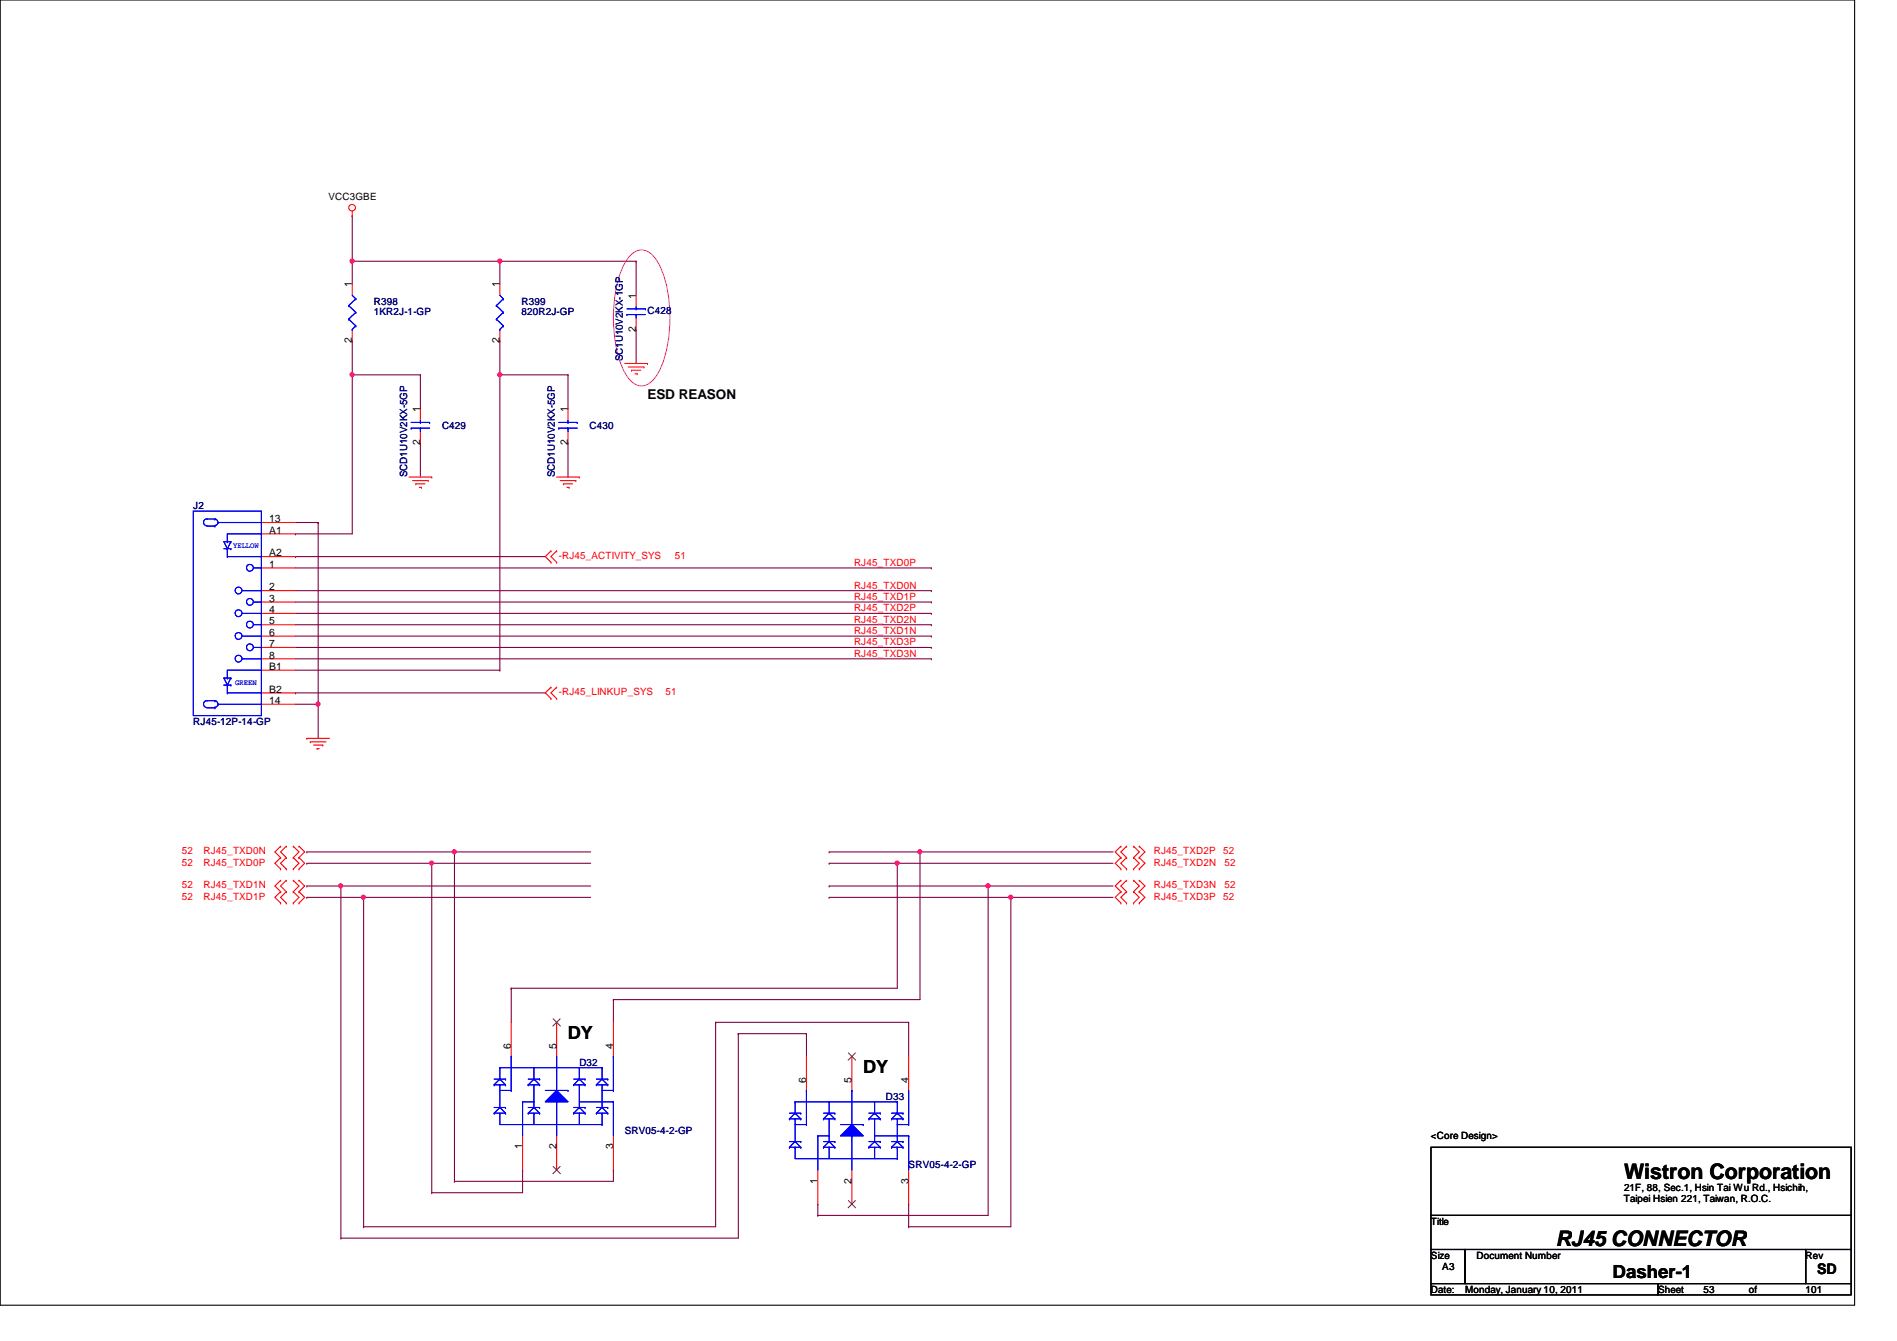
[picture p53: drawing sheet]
<svg xmlns="http://www.w3.org/2000/svg" width="297mm" height="210mm" viewBox="0 0 297 210" stroke-linecap="round" stroke-linejoin="round" font-family="sans-serif">
<defs><g id="words">
<g font-size="3.3">
<text x="254.3" y="184.5">Wistron Corporation</text>
<text x="243.6" y="195.1">RJ45 CONNECTOR</text>
</g>
<g font-size="2.8">
<text x="88.9" y="162.6">DY</text>
<text x="135.2" y="168">DY</text>
<text x="252.5" y="200">Dasher-1</text>
</g>
<text font-size="2.3" x="284.5" y="199.5">SD</text>
<text font-size="2.1" x="101.4" y="62.4">ESD REASON</text>
<g font-size="1.6">
<text x="51.4" y="31.3">VCC3GBE</text>
<text x="55.1" y="45" transform="rotate(-90 55.1 45)">1</text>
<text x="78.2" y="45" transform="rotate(-90 78.2 45)">1</text>
<text x="99.6" y="46.8" transform="rotate(-90 99.6 46.8)">1</text>
<text x="55.1" y="53.7" transform="rotate(-90 55.1 53.7)">2</text>
<text x="78.2" y="53.7" transform="rotate(-90 78.2 53.7)">2</text>
<text x="99.6" y="51.9" transform="rotate(-90 99.6 51.9)">2</text>
<text x="65.8" y="64.6" transform="rotate(-90 65.8 64.6)">1</text>
<text x="88.9" y="64.6" transform="rotate(-90 88.9 64.6)">1</text>
<text x="65.8" y="69.7" transform="rotate(-90 65.8 69.7)">2</text>
<text x="88.9" y="69.7" transform="rotate(-90 88.9 69.7)">2</text>
<text x="42.2" y="83.5">A1</text>
<text x="42.2" y="81.7">13</text>
<text x="42.2" y="88.9">1</text>
<text x="42.2" y="87.1">A2</text>
<text x="42.2" y="92.4">2</text>
<text x="42.2" y="94.2">3</text>
<text x="42.2" y="96">4</text>
<text x="42.2" y="97.7">5</text>
<text x="42.2" y="99.5">6</text>
<text x="42.2" y="101.3">7</text>
<text x="42.2" y="103.1">8</text>
<text x="42.2" y="104.9">B1</text>
<text x="42.2" y="108.4">B2</text>
<text x="42.2" y="110.2">14</text>
<text x="80" y="164.1" transform="rotate(-90 80 164.1)">6</text>
<text x="87.1" y="164.1" transform="rotate(-90 87.1 164.1)">5</text>
<text x="96" y="164.1" transform="rotate(-90 96 164.1)">4</text>
<text x="126.2" y="169.5" transform="rotate(-90 126.2 169.5)">6</text>
<text x="133.3" y="169.5" transform="rotate(-90 133.3 169.5)">5</text>
<text x="142.2" y="169.5" transform="rotate(-90 142.2 169.5)">4</text>
<text x="81.8" y="179.9" transform="rotate(-90 81.8 179.9)">1</text>
<text x="87.1" y="179.9" transform="rotate(-90 87.1 179.9)">2</text>
<text x="96" y="179.9" transform="rotate(-90 96 179.9)">3</text>
<text x="224.1" y="178.4">&lt;Core Design&gt;</text>
<text x="128" y="185.3" transform="rotate(-90 128 185.3)">1</text>
<text x="133.3" y="185.3" transform="rotate(-90 133.3 185.3)">2</text>
<text x="142.2" y="185.3" transform="rotate(-90 142.2 185.3)">3</text>
<text x="224.1" y="191.7">Title</text>
<text x="254.3" y="188.2">Taipei Hsien 221, Taiwan, R.O.C.</text>
<text x="254.3" y="186.4">21F, 88, Sec.1, Hsin Tai Wu Rd., Hsichih,</text>
<text x="224.1" y="197">Size</text>
<text x="231.2" y="197">Document Number</text>
<text x="282.7" y="197">Rev</text>
<text x="224.1" y="202.4">Date:</text>
<text x="225.8" y="198.8">A3</text>
<text x="229.4" y="202.4">Monday, January 10, 2011</text>
<text x="259.6" y="202.4">Sheet</text>
<text x="266.7" y="202.4">53</text>
<text x="273.9" y="202.4">of</text>
<text x="282.7" y="202.4">101</text>
</g>
<g font-size="1.6" fill="#000080">
<text x="58.5" y="47.7">R398</text>
<text x="81.7" y="47.7">R399</text>
<text x="58.5" y="49.3">1KR2J-1-GP</text>
<text x="81.7" y="49.3">820R2J-GP</text>
<text x="101.4" y="49.1">C428</text>
<text x="97.5" y="56.6" transform="rotate(-90 97.5 56.6)">SC1U10V2KX-1GP</text>
<text x="69.2" y="67.2">C429</text>
<text x="92.3" y="67.2">C430</text>
<text x="63.8" y="74.7" transform="rotate(-90 63.8 74.7)">SCD1U10V2KX-5GP</text>
<text x="86.9" y="74.7" transform="rotate(-90 86.9 74.7)">SCD1U10V2KX-5GP</text>
<text x="30.3" y="79.7">J2</text>
<text x="30.3" y="113.5">RJ45-12P-14-GP</text>
<text x="90.7" y="166.8">D32</text>
<text x="138.7" y="172.1">D33</text>
<text x="97.8" y="177.5">SRV05-4-2-GP</text>
<text x="142.3" y="182.8">SRV05-4-2-GP</text>
</g>
<g font-size="1.6" fill="#f00">
<text x="87.5" y="87.5">-RJ45_ACTIVITY_SYS</text>
<text x="105.7" y="87.5">51</text>
<text x="133.7" y="88.6">RJ45_TXD0P</text>
<text x="133.7" y="92.1">RJ45_TXD0N</text>
<text x="133.7" y="93.9">RJ45_TXD1P</text>
<text x="133.7" y="95.7">RJ45_TXD2P</text>
<text x="133.7" y="97.5">RJ45_TXD2N</text>
<text x="133.7" y="99.2">RJ45_TXD1N</text>
<text x="133.7" y="101">RJ45_TXD3P</text>
<text x="133.7" y="102.8">RJ45_TXD3N</text>
<text x="87.5" y="108.8">-RJ45_LINKUP_SYS</text>
<text x="104.2" y="108.8">51</text>
<text x="28.5" y="133.7">52</text>
<text x="28.5" y="135.5">52</text>
<text x="31.9" y="133.7">RJ45_TXD0N</text>
<text x="31.9" y="135.5">RJ45_TXD0P</text>
<text x="180.7" y="133.7">RJ45_TXD2P</text>
<text x="180.7" y="135.5">RJ45_TXD2N</text>
<text x="191.5" y="133.7">52</text>
<text x="191.7" y="135.5">52</text>
<text x="28.5" y="139.1">52</text>
<text x="28.5" y="140.8">52</text>
<text x="31.9" y="139.1">RJ45_TXD1N</text>
<text x="31.9" y="140.8">RJ45_TXD1P</text>
<text x="180.7" y="139.1">RJ45_TXD3N</text>
<text x="180.7" y="140.8">RJ45_TXD3P</text>
<text x="191.5" y="140.8">52</text>
<text x="191.7" y="139.1">52</text>
</g>
<g font-size="1.2" fill="#00f">
<text x="36.5" y="85.8">YELLOW</text>
<text x="36.8" y="107.1">GREEN</text>
</g>
</g></defs>
<path d="M0 0h290.4v204.3h-290.4z" fill="none" stroke="#000" stroke-width=".17"/>
<path d="M55.2 40.9h.1M55.2 40.9v3.5M78.3 40.9h.1M78.3 40.9v3.5M99.6 40.9h.1M99.6 51.6h.1M99.6 40.9v5.3M99.6 51.6v5.3M128.1 188.5h.1M128.1 188.5v1.7M142.3 188.5h.1M142.3 188.5v3.5" fill="none" stroke="#800040" stroke-width=".17"/>
<circle cx="55.1" cy="40.9" r=".32" fill="#f0f"/>
<circle cx="55.1" cy="40.9" r=".32" fill="none" stroke="#f0f" stroke-width=".17"/>
<path d="M78.3 40.9h21.3M78.3 40.9h.1" fill="none" stroke="#800040" stroke-width=".17"/>
<circle cx="78.2" cy="40.9" r=".32" fill="#f0f"/>
<circle cx="78.2" cy="40.9" r=".32" fill="none" stroke="#f0f" stroke-width=".17"/>
<path d="M55.2 33.8h.1M55.2 33.8v7.1M55.2 40.9h.1M55.2 58.7h.1M55.2 58.7v24.9M55.2 40.9h23.1M65.8 69.3h.1M65.8 69.3v5.4M88.9 69.3h.1M88.9 69.3v5.4" fill="none" stroke="#800040" stroke-width=".17"/>
<circle cx="55.1" cy="58.6" r=".32" fill="#f0f"/>
<circle cx="55.1" cy="58.6" r=".32" fill="none" stroke="#f0f" stroke-width=".17"/>
<path d="M55.2 58.7h.1M55.2 58.7h10.6M65.8 58.7h.1M65.8 58.7v5.3M78.3 58.7h.1M78.3 58.7v46.2" fill="none" stroke="#800040" stroke-width=".17"/>
<circle cx="78.2" cy="58.6" r=".32" fill="#f0f"/>
<circle cx="78.2" cy="58.6" r=".32" fill="none" stroke="#f0f" stroke-width=".17"/>
<g fill="none" stroke="#800040" stroke-width=".17">
<path d="M55.2 53.3h.1M55.2 53.3v5.4M78.3 58.7h10.6M78.3 58.7h.1M78.3 53.3h.1M78.3 53.3v5.4M88.9 58.7h.1M88.9 58.7v5.3M46.3 87.1h39.1M46.3 87.1h.1M46.3 108.5h39.1M46.3 108.5h.1"/>
<path d="M49.8 110.2h.1M49.8 110.2v5.4"/>
</g>
<circle cx="49.8" cy="110.2" r=".32" fill="#f0f"/>
<circle cx="49.8" cy="110.2" r=".32" fill="none" stroke="#f0f" stroke-width=".17"/>
<path d="M67.6 135.1h24.9M67.6 135.1h.1M71.2 133.3h21.3M71.2 133.3h.1M144.1 133.3h30.2M144.1 133.3h.1M56.9 140.5h.1M56.9 140.5h35.6" fill="none" stroke="#800040" stroke-width=".17"/>
<circle cx="144" cy="133.3" r=".32" fill="#f0f"/>
<circle cx="144" cy="133.3" r=".32" fill="none" stroke="#f0f" stroke-width=".17"/>
<path d="M140.5 135.1h33.8M140.5 135.1h.1" fill="none" stroke="#800040" stroke-width=".17"/>
<circle cx="140.5" cy="135.1" r=".32" fill="#f0f"/>
<circle cx="140.5" cy="135.1" r=".32" fill="none" stroke="#f0f" stroke-width=".17"/>
<path d="M71.2 133.3h.1M71.2 133.3v51.6M158.3 140.5h16M158.3 140.5h.1M67.6 186.7h.1M71.2 184.9h.1M81.8 183.1h.1M81.8 183.1v3.6h-14.2M96.1 183.1h.1M96.1 183.1v1.8h-24.9" fill="none" stroke="#800040" stroke-width=".17"/>
<circle cx="71.1" cy="133.3" r=".32" fill="#f0f"/>
<circle cx="71.1" cy="133.3" r=".32" fill="none" stroke="#f0f" stroke-width=".17"/>
<path d="M48 133.3h.1M48 133.3h23.2M67.6 135.1h.1M67.6 135.1v51.6" fill="none" stroke="#800040" stroke-width=".17"/>
<circle cx="67.6" cy="135.1" r=".32" fill="#f0f"/>
<circle cx="67.6" cy="135.1" r=".32" fill="none" stroke="#f0f" stroke-width=".17"/>
<path d="M48 135.1h.1M48 135.1h19.6M53.4 138.7h.1M53.4 138.7v55.1M53.4 138.7h39.1M154.7 138.7h19.6M154.7 138.7h.1M128.1 190.2h.1M128.1 190.2h26.6M142.3 192h16M142.3 192h.1" fill="none" stroke="#800040" stroke-width=".17"/>
<circle cx="53.4" cy="138.7" r=".32" fill="#f0f"/>
<circle cx="53.4" cy="138.7" r=".32" fill="none" stroke="#f0f" stroke-width=".17"/>
<path d="M48 138.7h5.4M48 138.7h.1M56.9 140.5h.1M56.9 140.5v51.5" fill="none" stroke="#800040" stroke-width=".17"/>
<circle cx="56.9" cy="140.4" r=".32" fill="#f0f"/>
<circle cx="56.9" cy="140.4" r=".32" fill="none" stroke="#f0f" stroke-width=".17"/>
<path d="M140.5 135.1h.1M140.5 135.1v19.6M144.1 133.3h.1M144.1 133.3v23.2M154.7 138.7h.1M154.7 138.7v51.5M48 140.5h8.9M48 140.5h.1" fill="none" stroke="#800040" stroke-width=".17"/>
<circle cx="154.7" cy="138.7" r=".32" fill="#f0f"/>
<circle cx="154.7" cy="138.7" r=".32" fill="none" stroke="#f0f" stroke-width=".17"/>
<path d="M129.8 138.7h24.9M129.8 138.7h.1M158.3 140.5h.1M158.3 140.5v51.5" fill="none" stroke="#800040" stroke-width=".17"/>
<circle cx="158.3" cy="140.4" r=".32" fill="#f0f"/>
<g fill="none" stroke="#f0f" stroke-width=".17">
<path d="M98.7 39.9a2.21 2.21 0 0 1 3.5 0 11 11 0 0 1 2.3 5.7 21.4 21.4 0 0 1-1.3 12.6 3.7 3.7 0 0 1-2.7 2.2 2.87 2.87 0 0 1-2.3-1.4 17.1 17.1 0 0 1-2.1-9.3 17 17 0 0 1 2.1-9.1z"/>
<circle cx="158.3" cy="140.4" r=".32"/>
</g>
<g fill="none" stroke="#800040" stroke-width=".17">
<path d="M46.3 83.6h8.9M46.3 83.6h.1M46.3 81.8h3.5M46.3 88.9h99.5M46.3 92.5h99.5M46.3 94.2h99.5M46.3 96h99.5M46.3 97.8h99.5M46.3 99.6h99.5M49.8 81.8h.1M49.8 81.8v28.4M145.8 88.9h.1"/>
<path d="M145.8 92.5h.1M145.8 94.2h.1M145.8 96h.1M145.8 97.8h.1M145.8 99.6h.1M46.3 104.9h32M46.3 110.2h3.5M46.3 101.3h99.5M46.3 103.1h99.5M49.8 110.2h.1M78.3 104.9h.1M145.8 101.3h.1"/>
<path d="M145.8 103.1h.1M129.8 133.3h14.3M129.8 135.1h10.7M129.8 135.1h.1M129.8 133.3h.1M80 154.7h60.5M80 154.7h.1M80 154.7v5.3M96.1 156.5h48M96.1 156.5h.1M96.1 156.5v3.5M129.8 140.5h28.5"/>
<path d="M129.8 140.5h.1M112.1 160h.1M112.1 160v32h-55.2M112.1 160h30.2M115.6 161.8h10.7M115.6 161.8h.1M115.6 161.8v32h-62.2M126.3 161.8h.1M126.3 161.8v3.6M142.3 160h.1M142.3 160v5.4M53.4 193.8h.1"/>
<path d="M56.9 192h.1"/>
</g>
<g fill="none" stroke="#f00" stroke-width=".17">
<path d="M55.2 33.8h.1M55.2 33.1v.7M97.8 56.9h3.6M98.4 57.4h2.4M98.9 58h1.4M98.9 58h.1M99.4 58.5h.4M99.6 46.2v1.8M99.6 49.8v1.8M99.8 58.5h.1M100.8 57.4h.1M101.4 56.9h.1"/>
<path d="M64 74.7h3.6M64.6 75.2h2.5M65.1 75.7h.1M65.1 75.7h1.4M65.7 76.3h.3M65.8 64v1.8M65.8 67.6v1.7M66 76.3h.1M67.1 75.2h.1M67.6 74.7h.1M87.2 74.7h3.5M87.7 75.2h2.5"/>
<path d="M88.2 75.7h.1M88.2 75.7h1.5M88.8 76.3h.3M88.9 64v1.8M88.9 67.6v1.7M89.1 76.3h.1M90.2 75.2h.1M90.7 74.7h.1M40.9 88.9h5.4M40.9 92.5h5.4M40.9 94.2h5.4M40.9 96h5.4"/>
<path d="M40.9 97.8h5.4M40.9 99.6h5.4M40.9 83.6h5.4M40.9 87.1h5.4M40.9 81.8h5.4M86.3 86.2l-.9 .9 .9 .9M86.3 88h.1M86.3 86.2h.1M87.2 86.2h.1M87.2 88h.1M87.2 86.2l-.9 .9 .9 .9M40.9 101.3h5.4"/>
<path d="M40.9 103.1h5.4M40.9 104.9h5.4M40.9 108.5h5.4M40.9 110.2h5.4M48 115.6h.1M48 115.6h3.6M48.6 116.1h.1M48.6 116.1h2.5M49.1 116.6h1.4M49.7 117.2h.1M49.7 117.2h.3M50.5 116.6h.1"/>
<path d="M86.3 107.6l-.9 .9 .9 .8M86.3 109.3h.1M86.3 107.6h.1M87.2 107.6h.1M87.2 109.3h.1M87.2 107.6l-.9 .9 .9 .8M43.9 132.5l-.9 .8 .9 .9M43.9 134.2l-.9 .9 .9 .9M43.9 137.8l-.9 .9 .9 .9M43.9 139.6l-.9 .9 .9 .9M43.9 132.5h.1M43.9 134.2h.1"/>
<path d="M43.9 136h.1M43.9 137.8h.1M43.9 139.6h.1M44.8 132.5l-.9 .8 .9 .9M44.8 134.2l-.9 .9 .9 .9M44.8 137.8l-.9 .9 .9 .9M44.8 139.6l-.9 .9 .9 .9M44.8 132.5h.1M44.8 134.2h.1M44.8 136h.1M44.8 137.8h.1M44.8 139.6h.1"/>
<path d="M45.9 134.2h.1M45.9 132.5h.1M45.9 136h.1M45.9 139.6h.1M45.9 137.8h.1M45.9 132.5l.9 .8-.9 .9M45.9 134.2l.9 .9-.9 .9M45.9 137.8l.9 .9-.9 .9M45.9 139.6l.9 .9-.9 .9M46.8 132.5h.1M46.8 134.2h.1M46.8 136h.1"/>
<path d="M46.8 137.8h.1M46.8 139.6h.1M46.8 132.5l.9 .8-.9 .9M46.8 134.2l.9 .9-.9 .9M46.8 137.8l.9 .9-.9 .9M46.8 139.6l.9 .9-.9 .9M175.5 134.2h.1M175.5 132.5h.1M175.5 136h.1M175.5 139.6h.1M175.5 137.8h.1M175.5 132.5l-.9 .8 .9 .9"/>
<path d="M175.5 134.2l-.9 .9 .9 .9M175.5 137.8l-.9 .9 .9 .9M175.5 139.6l-.9 .9 .9 .9M176.4 132.5h.1M176.4 134.2h.1M176.4 136h.1M176.4 137.8h.1M176.4 139.6h.1M176.4 132.5l-.9 .8 .9 .9M176.4 134.2l-.9 .9 .9 .9M176.4 137.8l-.9 .9 .9 .9M176.4 139.6l-.9 .9 .9 .9"/>
<path d="M177.5 132.5l.9 .8-.9 .9M177.5 134.2l.9 .9-.9 .9M177.5 137.8l.9 .9-.9 .9M177.5 139.6l.9 .9-.9 .9M177.5 134.2h.1M177.5 132.5h.1M177.5 136h.1M177.5 139.6h.1M177.5 137.8h.1M178.4 132.5l.9 .8-.9 .9M178.4 134.2l.9 .9-.9 .9M178.4 137.8l.9 .9-.9 .9"/>
<path d="M178.4 139.6l.9 .9-.9 .9M178.4 134.2h.1M178.4 132.5h.1M178.4 136h.1M178.4 139.6h.1M178.4 137.8h.1M43.9 141.4h.1M44.8 141.4h.1M45.9 141.4h.1M46.8 141.4h.1M175.5 141.4h.1M176.4 141.4h.1"/>
<path d="M177.5 141.4h.1M178.4 141.4h.1M80 160v5.4M81.8 177.8v5.3M87.2 160v5.4M87.2 177.8v5.3M96.1 160v5.4M96.1 177.8v5.3"/>
<circle cx="55.1" cy="32.5" r=".52"/>
</g>
<path d="M224.1 179.6h65.8v10.6h-65.8zM224.1 190.2h65.8v5.4h-65.8zM224.1 195.6h5.3v5.3h-5.3zM229.4 195.6h53.3v5.3h-53.3zM282.7 195.6h7.2v5.3h-7.2zM224.1 200.9h35.5v1.8h-35.5zM259.6 200.9h30.3v1.8h-30.3z" fill="none" stroke="#000" stroke-width=".17"/>
<g fill="none" stroke="#00f" stroke-width=".17">
<path d="M98.2 49.2h.1M98.2 48.3h2.8M98.2 49.2h2.8M99.6 48.3h.1M99.6 49.2h.1M99.6 48v.3M99.6 49.2v.6M101 48.3h.1M64.4 67h2.9M64.4 67h.1M64.4 66.1h2.9M65.8 66.1h.1"/>
<path d="M65.8 67h.1M65.8 65.8v.3M65.8 67v.6M67.3 66.1h.1M87.5 67h.1M87.5 66.1h2.9M87.5 67h2.9M88.9 66.1h.1M88.9 67h.1M88.9 65.8v.3M88.9 67v.6M90.4 66.1h.1"/>
<path d="M30.3 80h10.6v32h-10.6zM32.4 82.3h1.3M33.7 81.2h-1.3a.53 .53 0 0 0-.5 .6 .53 .53 0 0 0 .5 .5M33.7 81.2a.51 .51 0 0 1 .4 .6 .51 .51 0 0 1-.5 .5M33.7 82.3h.1M33.7 81.2h.1M34.2 81.8h.1M34.2 81.8h6.7M35 85.9h1.1M35.6 84.8h.1M35.6 87.1h.1M35.6 85.9h.1"/>
<path d="M35.6 85.9v1.2M35.6 87.1h5.3M36.1 85.9h.1M36.1 84.8h.1M36.1 84.8l-.5 1.1M36.1 84.8h-1.1l.6 1.1M37.9 92.5h3M37.9 96h3M37.9 99.6h3M39.7 88.9h1.2M39.7 94.2h1.2M39.7 97.8h1.2"/>
<path d="M40.9 83.6h-5.3v1.2M40.9 83.6h.1M40.9 87.1h.1M40.9 88.9h.1M40.9 94.2h.1M40.9 97.8h.1M40.9 92.5h.1M40.9 96h.1M40.9 99.6h.1M32.4 110.8h1.3M33.7 109.7h-1.3a.53 .53 0 0 0-.5 .5 .53 .53 0 0 0 .5 .5M33.7 109.7a.51 .51 0 0 1 .4 .5 .51 .51 0 0 1-.5 .5"/>
<path d="M33.7 109.7h.1M33.7 110.8h.1M34.2 110.2h.1M34.2 110.2h6.7M35 107.2h1.1M35.6 108.5h.1M35.6 107.2h.1M35.6 106.1h.1M35.6 107.2v1.3M35.6 108.5h5.3M36.1 107.2h.1M36.1 106.1h.1"/>
<path d="M36.1 106.1l-.5 1.1M36.1 106.1h-1.1l.6 1.1M37.9 103.1h3M39.7 101.3h1.2M40.9 104.9h-5.3v1.2M40.9 104.9h.1M40.9 108.5h.1M40.9 101.3h.1M40.9 103.1h.1M78.3 174.2h.1M78.3 174.2v1.8"/>
<circle cx="37.3" cy="99.5" r=".54"/>
<circle cx="37.3" cy="92.4" r=".54"/>
<circle cx="37.3" cy="96" r=".54"/>
<circle cx="39.1" cy="88.9" r=".54"/>
<circle cx="39.1" cy="94.2" r=".54"/>
<circle cx="39.1" cy="97.8" r=".54"/>
<circle cx="37.3" cy="103.1" r=".54"/>
<circle cx="39.1" cy="101.3" r=".54"/>
</g>
<path d="M86.6 159.5l1.2 1.1M87.7 159.5l-1.1 1.1M86.6 182.6l1.2 1.1M87.7 182.6l-1.1 1.1" fill="none" stroke="#804000" stroke-width=".16"/>
<path d="M87.2 170.7l1.7 1.8h-3.5z" fill="#00f"/>
<g fill="none" stroke="#00f" stroke-width=".17">
<path d="M77.4 174.2h.1M77.4 169.8h.1M77.4 174.2h1.8M77.4 173.4h1.8M77.4 168.9h1.8M77.4 169.8h1.8M78.3 173.4l.9 .8M78.3 168.9l.9 .9M78.3 169.8h.1M78.3 173.4h.1M78.3 168.9h.1M78.3 167.1h.1"/>
<path d="M78.3 174.2h.1M78.3 170.7h1.7M78.3 167.1v1.8M78.3 169.8v3.6M78.3 174.2v1.8h16M78.3 173.4l-.9 .8M78.3 168.9l-.9 .9M78.3 167.1h16M79.2 174.2h.1M79.2 173.4h.1M79.2 168.9h.1M79.2 169.8h.1"/>
<path d="M80 170.7h.1M80 165.4h.1M80 165.4v5.3M81.8 172.5h.1M81.8 172.5h1.8M81.8 172.5v5.3M82.7 169.8h.1M82.7 174.2h.1M82.7 174.2h1.8M82.7 173.4h1.8M82.7 168.9h1.8M82.7 169.8h1.8"/>
<path d="M83.6 168.9h.1M83.6 173.4h.1M83.6 169.8h.1M83.6 174.2h.1M83.6 167.1h.1M83.6 172.5h.1M83.6 168.9l-.9 .9M83.6 173.4l-.9 .8M83.6 167.1v1.8M83.6 169.8v3.6M83.6 174.2v1.8M83.6 168.9l.9 .9"/>
<path d="M83.6 173.4l.9 .8M84.5 169.8h.1M84.5 168.9h.1M84.5 173.4h.1M84.5 174.2h.1M85.4 170.7h3.5M87.2 165.4h.1M87.2 172.5h.1M87.2 165.4v5.3M87.2 172.5v5.3M87.2 170.7l1.7 1.8h-3.5zM88.9 170.7h.1"/>
<path d="M89.8 169.8h.1M89.8 174.2h.1M89.8 174.2h1.8M89.8 173.4h1.8M89.8 168.9h1.8M89.8 169.8h1.8M90.7 168.9l.9 .9M90.7 173.4l.9 .8M90.7 168.9h.1M90.7 173.4h.1M90.7 174.2h.1M90.7 169.8h.1"/>
<path d="M90.7 167.1h.1M90.7 168.9l-.9 .9M90.7 173.4l-.9 .8M90.7 167.1v1.8M90.7 169.8v3.6M90.7 174.2v1.8M90.7 172.5h5.4M91.6 169.8h.1M91.6 168.9h.1M91.6 173.4h.1M91.6 174.2h.1M93.4 174.2h.1"/>
<path d="M93.4 169.8h.1M93.4 174.2h1.8M93.4 173.4h1.8M93.4 168.9h1.8M93.4 169.8h1.8M94.3 174.2h.1M94.3 169.8h.1M94.3 173.4h.1M94.3 168.9h.1M94.3 167.1h.1M94.3 176h.1M94.3 170.7h1.8"/>
<path d="M94.3 167.1v1.8M94.3 169.8v3.6M94.3 174.2v1.8M94.3 173.4l-.9 .8M94.3 168.9l-.9 .9M94.3 173.4l.9 .8M94.3 168.9l.9 .9M95.2 174.2h.1M95.2 173.4h.1M95.2 168.9h.1M95.2 169.8h.1M96.1 172.5h.1"/>
<path d="M96.1 170.7h.1M96.1 165.4h.1M96.1 165.4v5.3M96.1 172.5v5.3"/>
</g>
<path d="M87.2 170.7l1.7 1.8h-3.5z" fill="#00f"/>
<g fill="none" stroke="#00f" stroke-width=".17">
<path d="M77.7 47.8h.1M77.7 50h.1M77.7 47.8l1.1 1.1M77.7 50l1.1 1M78.3 51.6h.1M78.3 46.2l.5 .6M78.8 46.8h.1M78.8 48.9h.1M78.8 51h.1M78.8 46.8l-1.1 1M78.8 48.9l-1.1 1.1M78.8 51l-.5 .6"/>
<path d="M77.4 174.2h.1M77.4 169.8h.1M77.4 174.2h1.8M77.4 173.4h1.8M77.4 168.9h1.8M77.4 169.8h1.8M78.3 173.4l.9 .8M78.3 168.9l.9 .9M78.3 169.8h.1M78.3 173.4h.1M78.3 168.9h.1M78.3 167.1h.1"/>
<path d="M78.3 170.7h1.7M78.3 167.1v1.8M78.3 169.8v3.6M78.3 173.4l-.9 .8M78.3 168.9l-.9 .9M78.3 176h16M78.3 167.1h16M79.2 174.2h.1M79.2 173.4h.1M79.2 168.9h.1M79.2 169.8h.1M80 170.7h.1"/>
<path d="M80 165.4h.1M80 165.4v5.3M81.8 172.5h.1M81.8 172.5h1.8M81.8 172.5v5.3M82.7 169.8h.1M82.7 174.2h.1M82.7 174.2h1.8M82.7 173.4h1.8M82.7 168.9h1.8M82.7 169.8h1.8M83.6 168.9h.1"/>
<path d="M83.6 173.4h.1M83.6 169.8h.1M83.6 174.2h.1M83.6 167.1h.1M83.6 172.5h.1M83.6 168.9l-.9 .9M83.6 173.4l-.9 .8M83.6 167.1v1.8M83.6 169.8v3.6M83.6 174.2v1.8M83.6 168.9l.9 .9M83.6 173.4l.9 .8"/>
<path d="M84.5 169.8h.1M84.5 168.9h.1M84.5 173.4h.1M84.5 174.2h.1M85.4 170.7h3.5M87.2 165.4h.1M87.2 172.5h.1M87.2 165.4v5.3M87.2 172.5v5.3M87.2 170.7l1.7 1.8h-3.5zM88.9 170.7h.1M89.8 169.8h.1"/>
<path d="M89.8 174.2h.1M89.8 174.2h1.8M89.8 173.4h1.8M89.8 168.9h1.8M89.8 169.8h1.8M90.7 168.9l.9 .9M90.7 173.4l.9 .8M90.7 168.9h.1M90.7 173.4h.1M90.7 174.2h.1M90.7 169.8h.1M90.7 167.1h.1"/>
<path d="M90.7 168.9l-.9 .9M90.7 173.4l-.9 .8M90.7 167.1v1.8M90.7 169.8v3.6M90.7 174.2v1.8M90.7 172.5h5.4M91.6 169.8h.1M91.6 168.9h.1M91.6 173.4h.1M91.6 174.2h.1M93.4 174.2h.1M93.4 169.8h.1"/>
<path d="M93.4 174.2h1.8M93.4 173.4h1.8M93.4 168.9h1.8M93.4 169.8h1.8M94.3 174.2h.1M94.3 169.8h.1M94.3 173.4h.1M94.3 168.9h.1M94.3 167.1h.1M94.3 176h.1M94.3 170.7h1.8M94.3 167.1v1.8"/>
<path d="M94.3 169.8v3.6M94.3 174.2v1.8M94.3 173.4l-.9 .8M94.3 168.9l-.9 .9M94.3 173.4l.9 .8M94.3 168.9l.9 .9M95.2 174.2h.1M95.2 173.4h.1M95.2 168.9h.1M95.2 169.8h.1M96.1 172.5h.1M96.1 170.7h.1"/>
<path d="M96.1 165.4h.1M96.1 165.4v5.3M96.1 172.5v5.3M124.5 179.6h.1M124.5 179.6v1.8"/>
</g>
<path d="M78.3 44.4v1.8M78.3 51.6v1.7M126.3 165.4v5.3M133.4 165.4v5.3M142.3 165.4v5.3M128.1 183.1v5.4M133.4 183.1v5.4M142.3 183.1v5.4" fill="none" stroke="#f00" stroke-width=".17"/>
<path d="M132.8 164.8l1.2 1.1M133.9 164.8l-1.1 1.1M132.8 187.9l1.2 1.2M133.9 187.9l-1.1 1.2" fill="none" stroke="#804000" stroke-width=".16"/>
<path d="M133.4 176l1.8 1.8h-3.6z" fill="#00f"/>
<g fill="none" stroke="#00f" stroke-width=".17">
<path d="M123.6 179.6h.1M123.6 175.1h.1M123.6 179.6h1.8M123.6 178.7h1.8M123.6 174.2h1.8M123.6 175.1h1.8M124.5 175.1h.1M124.5 178.7h.1M124.5 174.2h.1M124.5 172.5h.1M124.5 179.6h.1M124.5 176h1.8"/>
<path d="M124.5 172.5v1.7M124.5 175.1v3.6M124.5 179.6v1.8h16M124.5 178.7l-.9 .9M124.5 174.2l-.9 .9M124.5 172.5h16M124.5 178.7l.9 .9M124.5 174.2l.9 .9M125.4 179.6h.1M125.4 178.7h.1M125.4 174.2h.1M125.4 175.1h.1"/>
<path d="M126.3 176h.1M126.3 170.7h.1M126.3 170.7v5.3M128.1 177.8h.1M128.1 177.8h1.7M128.1 177.8v5.3M128.9 175.1h.1M128.9 179.6h.1M128.9 179.6h1.8M128.9 178.7h1.8M128.9 174.2h1.8M128.9 175.1h1.8"/>
<path d="M129.8 174.2l.9 .9M129.8 178.7l.9 .9M129.8 174.2h.1M129.8 178.7h.1M129.8 175.1h.1M129.8 179.6h.1M129.8 172.5h.1M129.8 177.8h.1M129.8 174.2l-.9 .9M129.8 178.7l-.9 .9M129.8 172.5v1.7M129.8 175.1v3.6"/>
<path d="M129.8 179.6v1.8M130.7 175.1h.1M130.7 174.2h.1M130.7 178.7h.1M130.7 179.6h.1M131.6 176h3.6M133.4 176l1.8 1.8h-3.6zM133.4 170.7h.1M133.4 177.8h.1M133.4 170.7v5.3M133.4 177.8v5.3M135.2 176h.1"/>
<path d="M136.1 175.1h.1M136.1 179.6h.1M136.1 179.6h1.7M136.1 178.7h1.7M136.1 174.2h1.7M136.1 175.1h1.7M136.9 174.2h.1M136.9 178.7h.1M136.9 179.6h.1M136.9 175.1h.1M136.9 172.5h.1M136.9 174.2l-.8 .9"/>
<path d="M136.9 178.7l-.8 .9M136.9 172.5v1.7M136.9 175.1v3.6M136.9 179.6v1.8M136.9 177.8h5.4M136.9 174.2l.9 .9M136.9 178.7l.9 .9M137.8 175.1h.1M137.8 174.2h.1M137.8 178.7h.1M137.8 179.6h.1M139.6 179.6h.1"/>
<path d="M139.6 175.1h.1M139.6 179.6h1.8M139.6 178.7h1.8M139.6 174.2h1.8M139.6 175.1h1.8M140.5 178.7l.9 .9M140.5 174.2l.9 .9M140.5 179.6h.1M140.5 175.1h.1M140.5 178.7h.1M140.5 174.2h.1M140.5 172.5h.1"/>
<path d="M140.5 176h1.8M140.5 172.5v1.7M140.5 175.1v3.6M140.5 179.6v1.8M140.5 178.7l-.9 .9M140.5 174.2l-.9 .9M141.4 179.6h.1M141.4 178.7h.1M141.4 174.2h.1M141.4 175.1h.1M142.3 177.8h.1M142.3 176h.1"/>
<path d="M142.3 170.7h.1M142.3 170.7v5.3M142.3 177.8v5.3M140.5 181.4h.1"/>
</g>
<path d="M133.4 176l1.8 1.8h-3.6z" fill="#00f"/>
<g fill="none" stroke="#00f" stroke-width=".17">
<path d="M54.6 47.8h.1M54.6 50h.1M54.6 47.8l1.1 1.1M54.6 50l1.1 1M55.2 51.6h.1M55.2 46.2l.5 .6M55.7 46.8h.1M55.7 48.9h.1M55.7 51h.1M55.7 46.8l-1.1 1M55.7 48.9l-1.1 1.1M55.7 51l-.5 .6"/>
<path d="M123.6 179.6h.1M123.6 175.1h.1M123.6 179.6h1.8M123.6 178.7h1.8M123.6 174.2h1.8M123.6 175.1h1.8M124.5 175.1h.1M124.5 178.7h.1M124.5 174.2h.1M124.5 172.5h.1M124.5 176h1.8M124.5 172.5v1.7"/>
<path d="M124.5 175.1v3.6M124.5 178.7l-.9 .9M124.5 174.2l-.9 .9M124.5 172.5h16M124.5 178.7l.9 .9M124.5 174.2l.9 .9M125.4 179.6h.1M125.4 178.7h.1M125.4 174.2h.1M125.4 175.1h.1M126.3 176h.1M126.3 170.7h.1"/>
<path d="M126.3 170.7v5.3M128.1 177.8h.1M128.1 177.8h1.7M128.1 177.8v5.3M128.9 175.1h.1M128.9 179.6h.1M128.9 179.6h1.8M128.9 178.7h1.8M128.9 174.2h1.8M128.9 175.1h1.8M129.8 174.2l.9 .9M129.8 178.7l.9 .9"/>
<path d="M129.8 174.2h.1M129.8 178.7h.1M129.8 175.1h.1M129.8 179.6h.1M129.8 172.5h.1M129.8 177.8h.1M129.8 174.2l-.9 .9M129.8 178.7l-.9 .9M129.8 172.5v1.7M129.8 175.1v3.6M129.8 179.6v1.8M130.7 175.1h.1"/>
<path d="M130.7 174.2h.1M130.7 178.7h.1M130.7 179.6h.1M131.6 176h3.6M133.4 176l1.8 1.8h-3.6zM133.4 170.7h.1M133.4 177.8h.1M133.4 170.7v5.3M133.4 177.8v5.3M135.2 176h.1M136.1 175.1h.1M136.1 179.6h.1"/>
<path d="M136.1 179.6h1.7M136.1 178.7h1.7M136.1 174.2h1.7M136.1 175.1h1.7M136.9 174.2h.1M136.9 178.7h.1M136.9 179.6h.1M136.9 175.1h.1M136.9 172.5h.1M136.9 174.2l-.8 .9M136.9 178.7l-.8 .9M136.9 172.5v1.7"/>
<path d="M136.9 175.1v3.6M136.9 179.6v1.8M136.9 177.8h5.4M136.9 174.2l.9 .9M136.9 178.7l.9 .9M137.8 175.1h.1M137.8 174.2h.1M137.8 178.7h.1M137.8 179.6h.1M139.6 179.6h.1M139.6 175.1h.1M139.6 179.6h1.8"/>
<path d="M139.6 178.7h1.8M139.6 174.2h1.8M139.6 175.1h1.8M140.5 178.7l.9 .9M140.5 174.2l.9 .9M140.5 179.6h.1M140.5 175.1h.1M140.5 178.7h.1M140.5 174.2h.1M140.5 172.5h.1M140.5 176h1.8M140.5 172.5v1.7"/>
<path d="M140.5 175.1v3.6M140.5 179.6v1.8M140.5 178.7l-.9 .9M140.5 174.2l-.9 .9M141.4 179.6h.1M141.4 178.7h.1M141.4 174.2h.1M141.4 175.1h.1M142.3 177.8h.1M142.3 176h.1M142.3 170.7h.1M142.3 170.7v5.3"/>
<path d="M142.3 177.8v5.3M124.5 181.4h16M140.5 181.4h.1"/>
</g>
<path d="M55.2 44.4v1.8M55.2 51.6v1.7" fill="none" stroke="#f00" stroke-width=".17"/>
<circle cx="55.1" cy="40.9" r=".32" fill="#f0f"/>
<circle cx="55.1" cy="40.9" r=".32" fill="none" stroke="#f0f" stroke-width=".17"/>
<circle cx="78.2" cy="40.9" r=".32" fill="#f0f"/>
<circle cx="78.2" cy="40.9" r=".32" fill="none" stroke="#f0f" stroke-width=".17"/>
<circle cx="55.1" cy="58.6" r=".32" fill="#f0f"/>
<circle cx="55.1" cy="58.6" r=".32" fill="none" stroke="#f0f" stroke-width=".17"/>
<circle cx="78.2" cy="58.6" r=".32" fill="#f0f"/>
<circle cx="78.2" cy="58.6" r=".32" fill="none" stroke="#f0f" stroke-width=".17"/>
<circle cx="49.8" cy="110.2" r=".32" fill="#f0f"/>
<circle cx="49.8" cy="110.2" r=".32" fill="none" stroke="#f0f" stroke-width=".17"/>
<circle cx="144" cy="133.3" r=".32" fill="#f0f"/>
<circle cx="144" cy="133.3" r=".32" fill="none" stroke="#f0f" stroke-width=".17"/>
<circle cx="140.5" cy="135.1" r=".32" fill="#f0f"/>
<circle cx="140.5" cy="135.1" r=".32" fill="none" stroke="#f0f" stroke-width=".17"/>
<circle cx="71.1" cy="133.3" r=".32" fill="#f0f"/>
<circle cx="71.1" cy="133.3" r=".32" fill="none" stroke="#f0f" stroke-width=".17"/>
<circle cx="67.6" cy="135.1" r=".32" fill="#f0f"/>
<circle cx="67.6" cy="135.1" r=".32" fill="none" stroke="#f0f" stroke-width=".17"/>
<circle cx="53.4" cy="138.7" r=".32" fill="#f0f"/>
<circle cx="53.4" cy="138.7" r=".32" fill="none" stroke="#f0f" stroke-width=".17"/>
<circle cx="56.9" cy="140.4" r=".32" fill="#f0f"/>
<circle cx="56.9" cy="140.4" r=".32" fill="none" stroke="#f0f" stroke-width=".17"/>
<circle cx="154.7" cy="138.7" r=".32" fill="#f0f"/>
<circle cx="154.7" cy="138.7" r=".32" fill="none" stroke="#f0f" stroke-width=".17"/>
<circle cx="158.3" cy="140.4" r=".32" fill="#f0f"/>
<circle cx="158.3" cy="140.4" r=".32" fill="none" stroke="#f0f" stroke-width=".17"/>
<use href="#words"/>
</svg>
